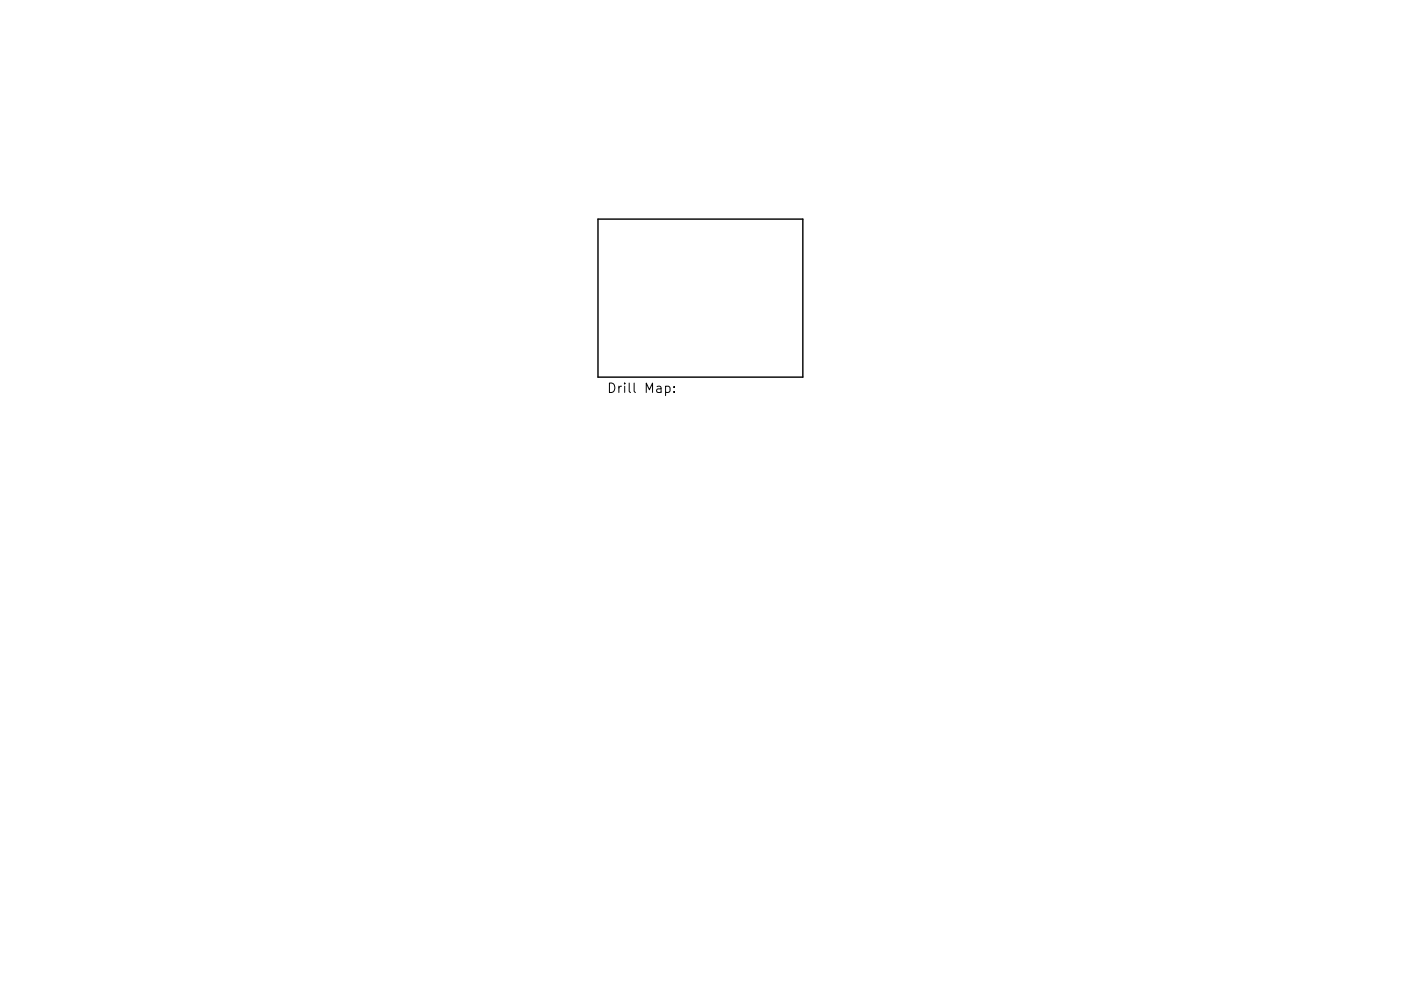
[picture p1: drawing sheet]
<svg xmlns="http://www.w3.org/2000/svg" width="297mm" height="210mm" viewBox="0 0 297 210" stroke-linecap="round" stroke-linejoin="round" font-family="sans-serif">
<defs><g id="words">
<text font-size="2.8" x="128.6" y="83.4">Drill Map:</text>
</g></defs>
<path d="M126.8 46.5h43.4v33.5h-43.4z" fill="none" stroke="#000" stroke-width=".3"/>
<path d="M141.1 82l.6-.1 .4 .4v.6l-.2 .3h-.8M142.9 83.1v.2M142.9 82v.2" fill="none" stroke="#000" stroke-width=".21"/>
<use href="#words"/>
</svg>
